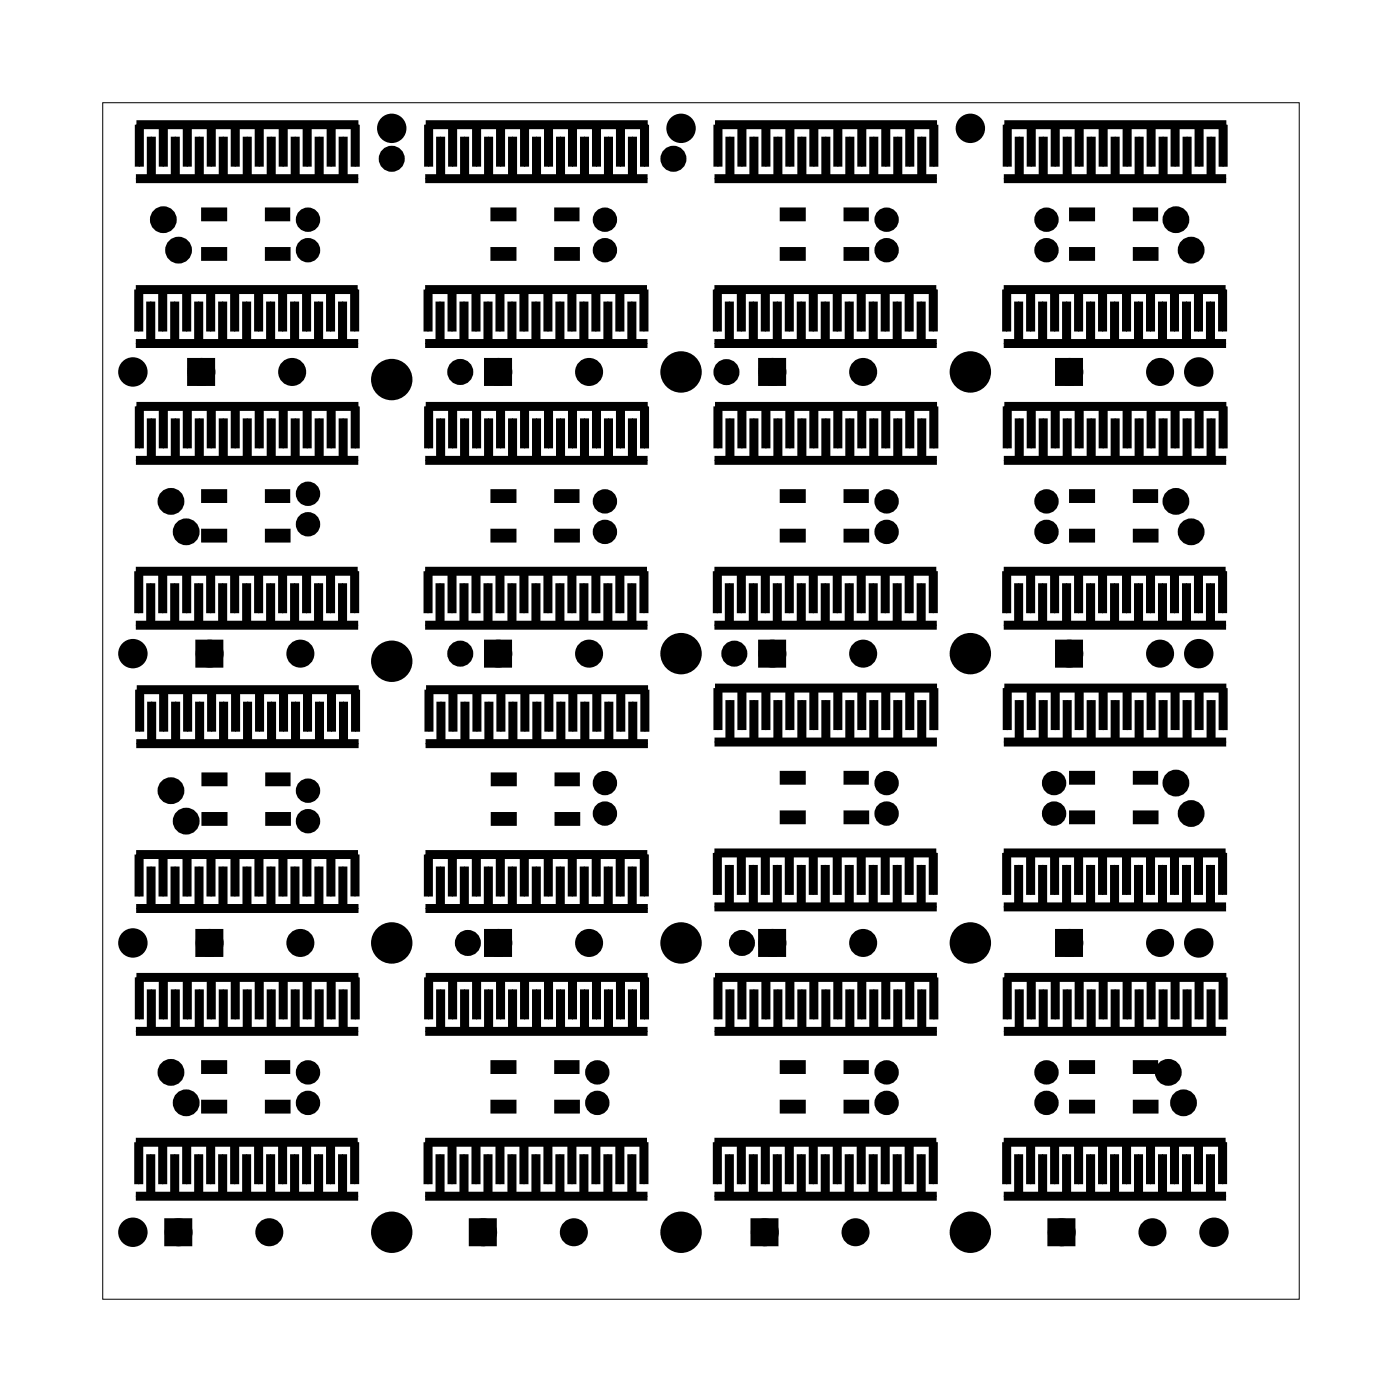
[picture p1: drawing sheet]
<svg xmlns="http://www.w3.org/2000/svg" width="117mm" height="117mm" viewBox="0 0 117 117" stroke-linecap="round" stroke-linejoin="round" font-family="sans-serif">
<g fill="none" stroke="#000" stroke-width=".08">
<path d="M8.6 8.6h99.8v99.8h-99.8zM11.3 14.9h18.6M11.4 10.4h18.5M11.6 10.4v3.5M12.6 11.4v3.5M13.6 10.4v3.5M14.6 11.4v3.5M15.6 10.4v3.5M16.6 11.4v3.5M17.6 10.4v3.5M18.6 11.4v3.5M19.6 10.4v3.5"/>
<path d="M20.6 11.4v3.5M21.6 10.4v3.5M22.6 11.4v3.5M23.6 10.4v3.5M24.6 11.4v3.5M25.6 10.4v3.5M26.6 11.4v3.5M27.6 10.4v3.5M28.6 11.4v3.5M29.6 10.4v3.5M35.5 14.9h18.5M35.5 10.4h18.5"/>
<path d="M35.8 10.4v3.5M36.8 11.4v3.5M37.8 10.4v3.5M38.8 11.4v3.5M39.8 10.4v3.5M40.8 11.4v3.5M41.8 10.4v3.5M42.8 11.4v3.5M43.8 10.4v3.5M44.8 11.4v3.5M45.8 10.4v3.5M46.8 11.4v3.5"/>
<path d="M47.8 10.4v3.5M48.8 11.4v3.5M49.8 10.4v3.5M50.8 11.4v3.5M51.8 10.4v3.5M52.8 11.4v3.5M53.8 10.4v3.5M59.6 14.9h18.5M59.6 10.4h18.6M59.9 10.4v3.5M60.9 11.4v3.5M61.9 10.4v3.5"/>
<path d="M62.9 11.4v3.5M63.9 10.4v3.5M64.9 11.4v3.5M65.9 10.4v3.5M66.9 11.4v3.5M67.9 10.4v3.5M68.9 11.4v3.5M69.9 10.4v3.5M70.9 11.4v3.5M71.9 10.4v3.5M72.9 11.4v3.5M73.9 10.4v3.5"/>
<path d="M74.9 11.4v3.5M75.9 10.4v3.5M76.9 11.4v3.5M77.9 10.4v3.5M83.7 14.9h18.6M83.8 10.4h18.5M84 10.4v3.5M85 11.4v3.5M86 10.4v3.5M87 11.4v3.5M88 10.4v3.5M89 11.4v3.5"/>
<path d="M90 10.4v3.5M91 11.4v3.5M92 10.4v3.5M93 11.4v3.5M94 10.4v3.5M95 11.4v3.5M96 10.4v3.5M97 11.4v3.5M98 10.4v3.5M99 11.4v3.5M100 10.4v3.5M101 11.4v3.5"/>
<path d="M102 10.4v3.5M11.3 24.2h18.5M11.3 28.7h18.6M11.3 38.4h18.6M11.4 33.9h18.5M11.6 24.2v3.5M11.6 33.9v3.5M12.6 25.2v3.5M12.6 34.9v3.5M13.6 24.2v3.5M13.6 33.9v3.5M14.6 25.2v3.5"/>
<path d="M14.6 34.9v3.5M15.6 24.2v3.5M15.6 33.9v3.5M16.6 25.2v3.5M16.6 34.9v3.5M17.6 24.2v3.5M17.6 33.9v3.5M18.6 25.2v3.5M18.6 34.9v3.5M19.6 24.2v3.5M19.6 33.9v3.5M20.6 25.2v3.5"/>
<path d="M20.6 34.9v3.5M21.6 24.2v3.5M21.6 33.9v3.5M22.6 25.2v3.5M22.6 34.9v3.5M23.6 24.2v3.5M23.6 33.9v3.5M24.6 25.2v3.5M24.6 34.9v3.5M25.6 24.2v3.5M25.6 33.9v3.5M26.6 25.2v3.5"/>
<path d="M26.6 34.9v3.5M27.6 24.2v3.5M27.6 33.9v3.5M28.6 25.2v3.5M28.6 34.9v3.5M29.6 24.1v3.5M29.6 33.9v3.5M35.5 24.2h18.5M35.5 28.7h18.5M35.5 38.4h18.5M35.5 33.9h18.5M35.7 24.2v3.5"/>
<path d="M35.8 33.9v3.5M36.7 25.2v3.5M36.8 34.9v3.5M37.7 24.2v3.5M37.8 33.9v3.5M38.7 25.2v3.5M38.8 34.9v3.5M39.7 24.2v3.5M39.8 33.9v3.5M40.7 25.2v3.5M40.8 34.9v3.5M41.7 24.2v3.5"/>
<path d="M41.8 33.9v3.5M42.7 25.2v3.5M42.8 34.9v3.5M43.7 24.2v3.5M43.8 33.9v3.5M44.7 25.2v3.5M44.8 34.9v3.5M45.7 24.2v3.5M45.8 33.9v3.5M46.7 25.2v3.5M46.8 34.9v3.5M47.7 24.2v3.5"/>
<path d="M47.8 33.9v3.5M48.7 25.2v3.5M48.8 34.9v3.5M49.7 24.2v3.5M49.8 33.9v3.5M50.7 25.2v3.5M50.8 34.9v3.5M51.7 24.2v3.5M51.8 33.9v3.5M52.7 25.2v3.5M52.8 34.9v3.5M53.7 24.1v3.5"/>
<path d="M53.8 33.9v3.5M59.6 24.2h18.5M59.6 28.7h18.5M59.6 38.4h18.5M59.6 33.9h18.6M59.8 24.2v3.5M59.9 33.9v3.5M60.8 25.2v3.5M60.9 34.9v3.5M61.8 24.2v3.5M61.9 33.9v3.5M62.8 25.2v3.5"/>
<path d="M62.9 34.9v3.5M63.8 24.2v3.5M63.9 33.9v3.5M64.8 25.2v3.5M64.9 34.9v3.5M65.8 24.2v3.5M65.9 33.9v3.5M66.8 25.2v3.5M66.9 34.9v3.5M67.8 24.2v3.5M67.9 33.9v3.5M68.8 25.2v3.5"/>
<path d="M68.9 34.9v3.5M69.8 24.2v3.5M69.9 33.9v3.5M70.8 25.2v3.5M70.9 34.9v3.5M71.8 24.2v3.5M71.9 33.9v3.5M72.8 25.2v3.5M72.9 34.9v3.5M73.8 24.2v3.5M73.9 33.9v3.5M74.8 25.2v3.5"/>
<path d="M74.9 34.9v3.5M75.8 24.2v3.5M75.9 33.9v3.5M76.8 25.2v3.5M76.9 34.9v3.5M77.8 24.1v3.5M77.9 33.9v3.5M83.7 24.2h18.5M83.7 28.7h18.6M83.7 38.4h18.6M83.8 33.9h18.5M84 24.2v3.5"/>
<path d="M84 33.9v3.5M85 25.2v3.5M85 34.9v3.5M86 24.2v3.5M86 33.9v3.5M87 25.2v3.5M87 34.9v3.5M88 24.2v3.5M88 33.9v3.5M89 25.2v3.5M89 34.9v3.5M90 24.2v3.5"/>
<path d="M90 33.9v3.5M91 25.2v3.5M91 34.9v3.5M92 24.2v3.5M92 33.9v3.5M93 25.2v3.5M93 34.9v3.5M94 24.2v3.5M94 33.9v3.5M95 25.2v3.5M95 34.9v3.5M96 24.2v3.5"/>
<path d="M96 33.9v3.5M97 25.2v3.5M97 34.9v3.5M98 24.2v3.5M98 33.9v3.5M99 25.2v3.5M99 34.9v3.5M100 24.2v3.5M100 33.9v3.5M101 25.2v3.5M101 34.9v3.5M102 24.1v3.5"/>
<path d="M102 33.9v3.5M11.3 47.6h18.5M11.3 52.1h18.6M11.4 57.5h18.5M11.6 47.6v3.5M11.6 57.5v3.5M12.6 48.6v3.5M12.6 58.5v3.5M13.6 47.6v3.5M13.6 57.5v3.5M14.6 48.6v3.5M14.6 58.5v3.5"/>
<path d="M15.6 47.6v3.5M15.6 57.5v3.5M16.6 48.6v3.5M16.6 58.5v3.5M17.6 47.6v3.5M17.6 57.5v3.5M18.6 48.6v3.5M18.6 58.5v3.5M19.6 47.6v3.5M19.6 57.5v3.5M20.6 48.6v3.5M20.6 58.5v3.5"/>
<path d="M21.6 47.6v3.5M21.6 57.5v3.5M22.6 48.6v3.5M22.6 58.5v3.5M23.6 47.6v3.5M23.6 57.5v3.5M24.6 48.6v3.5M24.6 58.5v3.5M25.6 47.6v3.5M25.6 57.5v3.5M26.6 48.6v3.5M26.6 58.5v3.5"/>
<path d="M27.6 47.6v3.5M27.6 57.5v3.5M28.6 48.6v3.5M28.6 58.5v3.5M29.6 47.6v3.5M29.7 57.5v3.5M35.5 47.6h18.5M35.5 52.1h18.5M35.5 57.5h18.6M35.7 47.6v3.5M35.8 57.5v3.5M36.7 48.6v3.5"/>
<path d="M36.8 58.5v3.5M37.7 47.6v3.5M37.8 57.5v3.5M38.7 48.6v3.5M38.8 58.5v3.5M39.7 47.6v3.5M39.8 57.5v3.5M40.7 48.6v3.5M40.8 58.5v3.5M41.7 47.6v3.5M41.8 57.5v3.5M42.7 48.6v3.5"/>
<path d="M42.8 58.5v3.5M43.7 47.6v3.5M43.8 57.5v3.5M44.7 48.6v3.5M44.8 58.5v3.5M45.7 47.6v3.5M45.8 57.5v3.5M46.7 48.6v3.5M46.8 58.5v3.5M47.7 47.6v3.5M47.8 57.5v3.5M48.7 48.6v3.5"/>
<path d="M48.8 58.5v3.5M49.7 47.6v3.5M49.8 57.5v3.5M50.7 48.6v3.5M50.8 58.5v3.5M51.7 47.6v3.5M51.8 57.5v3.5M52.7 48.6v3.5M52.8 58.5v3.5M53.7 47.6v3.5M53.8 57.5v3.5M59.6 47.6h18.5"/>
<path d="M59.6 52.1h18.5M59.6 57.4h18.6M59.8 47.6v3.5M59.9 57.4v3.5M60.8 48.6v3.5M60.9 58.4v3.5M61.8 47.6v3.5M61.9 57.4v3.5M62.8 48.6v3.5M62.9 58.4v3.5M63.8 47.6v3.5M63.9 57.4v3.5"/>
<path d="M64.8 48.6v3.5M64.9 58.4v3.5M65.8 47.6v3.5M65.9 57.4v3.5M66.8 48.6v3.5M66.9 58.4v3.5M67.8 47.6v3.5M67.9 57.4v3.5M68.8 48.6v3.5M68.9 58.4v3.5M69.8 47.6v3.5M69.9 57.4v3.5"/>
<path d="M70.8 48.6v3.5M70.9 58.4v3.5M71.8 47.6v3.5M71.9 57.4v3.5M72.8 48.6v3.5M72.9 58.4v3.5M73.8 47.6v3.5M73.9 57.4v3.5M74.8 48.6v3.5M74.9 58.4v3.5M75.8 47.6v3.5M75.9 57.4v3.5"/>
<path d="M76.8 48.6v3.5M76.9 58.4v3.5M77.8 47.6v3.5M77.9 57.4v3.5M83.7 47.6h18.5M83.7 52.1h18.6M83.8 57.4h18.5M84 47.6v3.5M84 57.4v3.5M85 48.6v3.5M85 58.4v3.5M86 47.6v3.5"/>
<path d="M86 57.4v3.5M87 48.6v3.5M87 58.4v3.5M88 47.6v3.5M88 57.4v3.5M89 48.6v3.5M89 58.4v3.5M90 47.6v3.5M90 57.4v3.5M91 48.6v3.5M91 58.4v3.5M92 47.6v3.5"/>
<path d="M92 57.4v3.5M93 48.6v3.5M93 58.4v3.5M94 47.6v3.5M94 57.4v3.5M95 48.6v3.5M95 58.4v3.5M96 47.6v3.5M96 57.4v3.5M97 48.6v3.5M97 58.4v3.5M98 47.6v3.5"/>
<path d="M98 57.4v3.5M99 48.6v3.5M99 58.4v3.5M100 47.6v3.5M100 57.4v3.5M101 48.6v3.5M101 58.4v3.5M102 47.6v3.5M102 57.4v3.5M11.4 71.3h18.5M11.4 75.8h18.5M11.4 62h18.5"/>
<path d="M11.6 71.3v3.5M12.6 72.3v3.5M13.6 71.3v3.5M14.6 72.3v3.5M15.6 71.3v3.5M16.6 72.3v3.5M17.6 71.3v3.5M18.6 72.3v3.5M19.6 71.3v3.5M20.6 72.3v3.5M21.6 71.3v3.5M22.6 72.3v3.5"/>
<path d="M23.6 71.3v3.5M24.6 72.3v3.5M25.6 71.3v3.5M26.6 72.3v3.5M27.6 71.3v3.5M28.6 72.3v3.5M29.6 71.3v3.5M35.5 71.3h18.5M35.5 75.8h18.5M35.5 62h18.5M35.7 71.3v3.5M36.7 72.3v3.5"/>
<path d="M37.7 71.3v3.5M38.7 72.3v3.5M39.7 71.3v3.5M40.7 72.3v3.5M41.7 71.3v3.5M42.7 72.3v3.5M43.7 71.3v3.5M44.7 72.3v3.5M45.7 71.3v3.5M46.7 72.3v3.5M47.7 71.3v3.5M48.7 72.3v3.5"/>
<path d="M49.7 71.3v3.5M50.7 72.3v3.5M51.7 71.3v3.5M52.7 72.3v3.5M53.7 71.3v3.5M59.6 71.1h18.5M59.6 75.6h18.5M59.6 61.9h18.5M59.8 71.1v3.5M60.8 72.1v3.5M61.8 71.1v3.5M62.8 72.1v3.5"/>
<path d="M63.8 71.1v3.5M64.8 72.1v3.5M65.8 71.1v3.5M66.8 72.1v3.5M67.8 71.1v3.5M68.8 72.1v3.5M69.8 71.1v3.5M70.8 72.1v3.5M71.8 71.1v3.5M72.8 72.1v3.5M73.8 71.1v3.5M74.8 72.1v3.5"/>
<path d="M75.8 71.1v3.5M76.8 72.1v3.5M77.8 71.1v3.5M83.7 71.1h18.5M83.7 75.6h18.6M83.7 61.9h18.6M84 71.1v3.5M85 72.1v3.5M86 71.1v3.5M87 72.1v3.5M88 71.1v3.5M89 72.1v3.5"/>
<path d="M90 71.1v3.5M91 72.1v3.5M92 71.1v3.5M93 72.1v3.5M94 71.1v3.5M95 72.1v3.5M96 71.1v3.5M97 72.1v3.5M98 71.1v3.5M99 72.1v3.5M100 71.1v3.5M101 72.1v3.5"/>
<path d="M102 71.1v3.5M11.3 95.3h18.5M11.3 99.8h18.6M11.3 86h18.6M11.4 81.5h18.5M11.6 95.3v3.5M11.6 81.5v3.5M12.6 96.3v3.5M12.6 82.5v3.5M13.6 95.3v3.5M13.6 81.5v3.5M14.6 96.3v3.5"/>
<path d="M14.6 82.5v3.5M15.6 95.3v3.5M15.6 81.5v3.5M16.6 96.3v3.5M16.6 82.5v3.5M17.6 95.3v3.5M17.6 81.5v3.5M18.6 96.3v3.5M18.6 82.5v3.5M19.6 95.3v3.5M19.6 81.5v3.5M20.6 96.3v3.5"/>
<path d="M20.6 82.5v3.5M21.6 95.3v3.5M21.6 81.5v3.5M22.6 96.3v3.5M22.6 82.5v3.5M23.6 95.3v3.5M23.6 81.5v3.5M24.6 96.3v3.5M24.6 82.5v3.5M25.6 95.3v3.5M25.6 81.5v3.5M26.6 96.3v3.5"/>
<path d="M26.6 82.5v3.5M27.6 95.3v3.5M27.6 81.5v3.5M28.6 96.3v3.5M28.6 82.5v3.5M29.6 95.3v3.5M29.6 81.5v3.5M35.5 95.3h18.5M35.5 99.8h18.5M35.5 86h18.5M35.5 81.5h18.5M35.7 95.3v3.5"/>
<path d="M35.8 81.5v3.5M36.7 96.3v3.5M36.8 82.5v3.5M37.7 95.3v3.5M37.8 81.5v3.5M38.7 96.3v3.5M38.8 82.5v3.5M39.7 95.3v3.5M39.8 81.5v3.5M40.7 96.3v3.5M40.8 82.5v3.5M41.7 95.3v3.5"/>
<path d="M41.8 81.5v3.5M42.7 96.3v3.5M42.8 82.5v3.5M43.7 95.3v3.5M43.8 81.5v3.5M44.7 96.3v3.5M44.8 82.5v3.5M45.7 95.3v3.5M45.8 81.5v3.5M46.7 96.3v3.5M46.8 82.5v3.5M47.7 95.3v3.5"/>
<path d="M47.8 81.5v3.5M48.7 96.3v3.5M48.8 82.5v3.5M49.7 95.3v3.5M49.8 81.5v3.5M50.7 96.3v3.5M50.8 82.5v3.5M51.7 95.3v3.5M51.8 81.5v3.5M52.7 96.3v3.5M52.8 82.5v3.5M53.7 95.3v3.5"/>
<path d="M53.8 81.5v3.5M59.6 95.3h18.5M59.6 99.8h18.5M59.6 86h18.5M59.6 81.5h18.6M59.8 95.3v3.5M59.9 81.5v3.5M60.8 96.3v3.5M60.9 82.5v3.5M61.8 95.3v3.5M61.9 81.5v3.5M62.8 96.3v3.5"/>
<path d="M62.9 82.5v3.5M63.8 95.3v3.5M63.9 81.5v3.5M64.8 96.3v3.5M64.9 82.5v3.5M65.8 95.3v3.5M65.9 81.5v3.5M66.8 96.3v3.5M66.9 82.5v3.5M67.8 95.3v3.5M67.9 81.5v3.5M68.8 96.3v3.5"/>
<path d="M68.9 82.5v3.5M69.8 95.3v3.5M69.9 81.5v3.5M70.8 96.3v3.5M70.9 82.5v3.5M71.8 95.3v3.5M71.9 81.5v3.5M72.8 96.3v3.5M72.9 82.5v3.5M73.8 95.3v3.5M73.9 81.5v3.5M74.8 96.3v3.5"/>
<path d="M74.9 82.5v3.5M75.8 95.3v3.5M75.9 81.5v3.5M76.8 96.3v3.5M76.9 82.5v3.5M77.8 95.3v3.5M77.9 81.5v3.5M83.7 95.3h18.5M83.7 99.8h18.6M83.7 86h18.6M83.8 81.5h18.5M84 95.3v3.5"/>
<path d="M84 81.5v3.5M85 96.3v3.5M85 82.5v3.5M86 95.3v3.5M86 81.5v3.5M87 96.3v3.5M87 82.5v3.5M88 95.3v3.5M88 81.5v3.5M89 96.3v3.5M89 82.5v3.5M90 95.3v3.5"/>
<path d="M90 81.5v3.5M91 96.3v3.5M91 82.5v3.5M92 95.3v3.5M92 81.5v3.5M93 96.3v3.5M93 82.5v3.5M94 95.3v3.5M94 81.5v3.5M95 96.3v3.5M95 82.5v3.5M96 95.3v3.5"/>
<path d="M96 81.5v3.5M97 96.3v3.5M97 82.5v3.5M98 95.3v3.5M98 81.5v3.5M99 96.3v3.5M99 82.5v3.5M100 95.3v3.5M100 81.5v3.5M101 96.3v3.5M101 82.5v3.5M102 95.3v3.5"/>
<path d="M102 81.5v3.5"/>
</g>
<g fill="#000">
<circle cx="13.6" cy="18.3" r=".74"/>
<circle cx="25.7" cy="18.3" r=".64"/>
<circle cx="32.7" cy="10.7" r="1.1"/>
<circle cx="32.7" cy="13.2" r=".7"/>
<circle cx="50.5" cy="18.3" r=".64"/>
<circle cx="56.2" cy="13.2" r=".7"/>
<circle cx="56.8" cy="10.7" r="1.1"/>
<circle cx="73.9" cy="18.3" r=".64"/>
<circle cx="80.9" cy="10.7" r="1.1"/>
<circle cx="87.3" cy="18.3" r=".64"/>
<circle cx="98.1" cy="18.3" r=".74"/>
<circle cx="11.1" cy="31" r="1.1"/>
<circle cx="14.9" cy="20.9" r=".74"/>
<circle cx="16.8" cy="31" r=".79"/>
<circle cx="24.4" cy="31" r=".79"/>
<circle cx="25.7" cy="20.9" r=".64"/>
<circle cx="32.7" cy="31.7" r="1.6"/>
<circle cx="38.4" cy="31" r=".7"/>
<circle cx="41.6" cy="31" r=".79"/>
<circle cx="49.1" cy="31" r=".79"/>
<circle cx="50.5" cy="20.9" r=".64"/>
<circle cx="56.8" cy="31" r="1.6"/>
<circle cx="60.6" cy="31" r=".7"/>
<circle cx="64.4" cy="31" r=".79"/>
<circle cx="72" cy="31" r=".79"/>
<circle cx="73.9" cy="20.9" r=".64"/>
<circle cx="80.9" cy="31" r="1.6"/>
<circle cx="87.3" cy="20.9" r=".64"/>
<circle cx="89.2" cy="31" r=".79"/>
<circle cx="96.8" cy="31" r=".79"/>
<circle cx="99.3" cy="20.9" r=".74"/>
<circle cx="100" cy="31" r="1.1"/>
<circle cx="11.1" cy="54.5" r="1.1"/>
<circle cx="14.3" cy="41.8" r=".74"/>
<circle cx="15.5" cy="44.4" r=".74"/>
<circle cx="17.5" cy="54.5" r=".79"/>
<circle cx="25.1" cy="54.5" r=".79"/>
<circle cx="25.7" cy="43.7" r=".64"/>
<circle cx="25.7" cy="41.2" r=".64"/>
<circle cx="32.7" cy="55.2" r="1.6"/>
<circle cx="38.4" cy="54.5" r=".7"/>
<circle cx="41.6" cy="54.5" r=".79"/>
<circle cx="49.1" cy="54.5" r=".79"/>
<circle cx="50.5" cy="44.4" r=".64"/>
<circle cx="50.5" cy="41.8" r=".64"/>
<circle cx="56.8" cy="54.5" r="1.6"/>
<circle cx="61.2" cy="54.5" r=".7"/>
<circle cx="64.4" cy="54.5" r=".79"/>
<circle cx="72" cy="54.5" r=".79"/>
<circle cx="73.9" cy="44.4" r=".64"/>
<circle cx="73.9" cy="41.8" r=".64"/>
<circle cx="80.9" cy="54.5" r="1.6"/>
<circle cx="87.3" cy="44.4" r=".64"/>
<circle cx="87.3" cy="41.8" r=".64"/>
<circle cx="89.2" cy="54.5" r=".79"/>
<circle cx="96.8" cy="54.5" r=".79"/>
<circle cx="98.1" cy="41.8" r=".74"/>
<circle cx="99.3" cy="44.4" r=".74"/>
<circle cx="100" cy="54.5" r="1.1"/>
<circle cx="11.1" cy="78.6" r="1.1"/>
<circle cx="14.3" cy="65.9" r=".74"/>
<circle cx="15.5" cy="68.5" r=".74"/>
<circle cx="17.5" cy="78.6" r=".79"/>
<circle cx="25.1" cy="78.6" r=".79"/>
<circle cx="25.7" cy="65.9" r=".64"/>
<circle cx="25.7" cy="68.5" r=".64"/>
<circle cx="32.7" cy="78.6" r="1.6"/>
<circle cx="39" cy="78.6" r=".7"/>
<circle cx="41.6" cy="78.6" r=".79"/>
<circle cx="49.1" cy="78.6" r=".79"/>
<circle cx="50.5" cy="65.3" r=".64"/>
<circle cx="50.5" cy="67.9" r=".64"/>
<circle cx="56.8" cy="78.6" r="1.6"/>
<circle cx="61.9" cy="78.6" r=".7"/>
<circle cx="64.4" cy="78.6" r=".79"/>
<circle cx="72" cy="78.6" r=".79"/>
<circle cx="73.9" cy="65.3" r=".64"/>
<circle cx="73.9" cy="67.9" r=".64"/>
<circle cx="80.9" cy="78.6" r="1.6"/>
<circle cx="87.9" cy="65.3" r=".64"/>
<circle cx="87.9" cy="67.9" r=".64"/>
<circle cx="89.2" cy="78.6" r=".79"/>
<circle cx="96.8" cy="78.6" r=".79"/>
<circle cx="98.1" cy="65.3" r=".74"/>
<circle cx="99.3" cy="67.9" r=".74"/>
<circle cx="100" cy="78.6" r="1.1"/>
<circle cx="14.3" cy="89.4" r=".74"/>
<circle cx="15.5" cy="92" r=".74"/>
<circle cx="25.7" cy="89.4" r=".64"/>
<circle cx="25.7" cy="92" r=".64"/>
<circle cx="49.8" cy="89.4" r=".64"/>
<circle cx="49.8" cy="92" r=".64"/>
<circle cx="73.9" cy="89.4" r=".64"/>
<circle cx="73.9" cy="92" r=".64"/>
<circle cx="87.3" cy="89.4" r=".64"/>
<circle cx="87.3" cy="92" r=".64"/>
<circle cx="97.4" cy="89.4" r=".74"/>
<circle cx="98.7" cy="92" r=".74"/>
<circle cx="11.1" cy="102.8" r="1.1"/>
<circle cx="14.9" cy="102.8" r=".79"/>
<circle cx="22.5" cy="102.8" r=".79"/>
<circle cx="32.7" cy="102.8" r="1.6"/>
<circle cx="40.3" cy="102.8" r=".79"/>
<circle cx="47.9" cy="102.8" r=".79"/>
<circle cx="56.8" cy="102.8" r="1.6"/>
<circle cx="63.8" cy="102.8" r=".79"/>
<circle cx="71.4" cy="102.8" r=".79"/>
<circle cx="80.9" cy="102.8" r="1.6"/>
<circle cx="88.6" cy="102.8" r=".79"/>
<circle cx="96.1" cy="102.8" r=".79"/>
<circle cx="101.3" cy="102.8" r="1.1"/>
</g>
<g fill="none" stroke="#000" stroke-width=".76" stroke-linecap="butt">
<path d="M16 30.2h1.6v1.6h-1.6zM40.8 30.2h1.5v1.6h-1.5zM63.6 30.2h1.6v1.6h-1.6zM88.4 30.2h1.6v1.6h-1.6zM16.7 53.7h1.5v1.6h-1.5zM40.8 53.7h1.5v1.6h-1.5zM63.6 53.7h1.6v1.6h-1.6zM88.4 53.7h1.6v1.6h-1.6zM16.7 77.9h1.5v1.5h-1.5zM40.8 77.9h1.5v1.5h-1.5zM63.6 77.9h1.6v1.5h-1.6zM88.4 77.9h1.6v1.5h-1.6z"/>
<path d="M14.1 102h1.6v1.6h-1.6zM39.5 102h1.6v1.6h-1.6zM63 102h1.6v1.6h-1.6zM87.7 102h1.6v1.6h-1.6z"/>
<circle cx="13.6" cy="18.3" r=".74"/>
<circle cx="25.7" cy="18.3" r=".64"/>
<circle cx="32.7" cy="13.2" r=".7"/>
<circle cx="50.5" cy="18.3" r=".64"/>
<circle cx="56.2" cy="13.2" r=".7"/>
<circle cx="73.9" cy="18.3" r=".64"/>
<circle cx="87.3" cy="18.3" r=".64"/>
<circle cx="98.1" cy="18.3" r=".74"/>
<circle cx="14.9" cy="20.9" r=".74"/>
<circle cx="16.8" cy="31" r=".79"/>
<circle cx="24.4" cy="31" r=".79"/>
<circle cx="25.7" cy="20.9" r=".64"/>
<circle cx="38.4" cy="31" r=".7"/>
<circle cx="41.6" cy="31" r=".79"/>
<circle cx="49.1" cy="31" r=".79"/>
<circle cx="50.5" cy="20.9" r=".64"/>
<circle cx="60.6" cy="31" r=".7"/>
<circle cx="64.4" cy="31" r=".79"/>
<circle cx="72" cy="31" r=".79"/>
<circle cx="73.9" cy="20.9" r=".64"/>
<circle cx="87.3" cy="20.9" r=".64"/>
<circle cx="89.2" cy="31" r=".79"/>
<circle cx="96.8" cy="31" r=".79"/>
<circle cx="99.3" cy="20.9" r=".74"/>
<circle cx="14.3" cy="41.8" r=".74"/>
<circle cx="15.5" cy="44.4" r=".74"/>
<circle cx="17.5" cy="54.5" r=".79"/>
<circle cx="25.1" cy="54.5" r=".79"/>
<circle cx="25.7" cy="41.2" r=".64"/>
<circle cx="25.7" cy="43.7" r=".64"/>
<circle cx="38.4" cy="54.5" r=".7"/>
<circle cx="41.6" cy="54.5" r=".79"/>
<circle cx="49.1" cy="54.5" r=".79"/>
<circle cx="50.5" cy="41.8" r=".64"/>
<circle cx="50.5" cy="44.4" r=".64"/>
<circle cx="61.2" cy="54.5" r=".7"/>
<circle cx="64.4" cy="54.5" r=".79"/>
<circle cx="72" cy="54.5" r=".79"/>
<circle cx="73.9" cy="41.8" r=".64"/>
<circle cx="73.9" cy="44.4" r=".64"/>
<circle cx="87.3" cy="41.8" r=".64"/>
<circle cx="87.3" cy="44.4" r=".64"/>
<circle cx="89.2" cy="54.5" r=".79"/>
<circle cx="96.8" cy="54.5" r=".79"/>
<circle cx="98.1" cy="41.8" r=".74"/>
<circle cx="99.3" cy="44.4" r=".74"/>
<circle cx="14.3" cy="65.9" r=".74"/>
<circle cx="15.5" cy="68.5" r=".74"/>
<circle cx="17.5" cy="78.6" r=".79"/>
<circle cx="25.1" cy="78.6" r=".79"/>
<circle cx="25.7" cy="65.9" r=".64"/>
<circle cx="25.7" cy="68.5" r=".64"/>
<circle cx="39" cy="78.6" r=".7"/>
<circle cx="41.6" cy="78.6" r=".79"/>
<circle cx="49.1" cy="78.6" r=".79"/>
<circle cx="50.5" cy="67.9" r=".64"/>
<circle cx="50.5" cy="65.3" r=".64"/>
<circle cx="61.9" cy="78.6" r=".7"/>
<circle cx="64.4" cy="78.6" r=".79"/>
<circle cx="72" cy="78.6" r=".79"/>
<circle cx="73.9" cy="67.9" r=".64"/>
<circle cx="73.9" cy="65.3" r=".64"/>
<circle cx="87.9" cy="65.3" r=".64"/>
<circle cx="87.9" cy="67.9" r=".64"/>
<circle cx="89.2" cy="78.6" r=".79"/>
<circle cx="96.8" cy="78.6" r=".79"/>
<circle cx="98.1" cy="65.3" r=".74"/>
<circle cx="99.3" cy="67.9" r=".74"/>
<circle cx="14.3" cy="89.4" r=".74"/>
<circle cx="15.5" cy="92" r=".74"/>
<circle cx="25.7" cy="92" r=".64"/>
<circle cx="25.7" cy="89.4" r=".64"/>
<circle cx="49.8" cy="92" r=".64"/>
<circle cx="49.8" cy="89.4" r=".64"/>
<circle cx="73.9" cy="92" r=".64"/>
<circle cx="73.9" cy="89.4" r=".64"/>
<circle cx="87.3" cy="92" r=".64"/>
<circle cx="87.3" cy="89.4" r=".64"/>
<circle cx="97.4" cy="89.4" r=".74"/>
<circle cx="98.7" cy="92" r=".74"/>
<circle cx="14.9" cy="102.8" r=".79"/>
<circle cx="22.5" cy="102.8" r=".79"/>
<circle cx="40.3" cy="102.8" r=".79"/>
<circle cx="47.9" cy="102.8" r=".79"/>
<circle cx="63.8" cy="102.8" r=".79"/>
<circle cx="71.4" cy="102.8" r=".79"/>
<circle cx="88.6" cy="102.8" r=".79"/>
<circle cx="96.1" cy="102.8" r=".79"/>
</g>
<g fill="none" stroke="#000" stroke-width=".75" stroke-linecap="butt">
<path d="M11.3 14.9h18.6M11.4 10.4h18.5M11.6 10.4v3.5M12.6 11.4v3.5M13.6 10.4v3.5M14.6 11.4v3.5M15.6 10.4v3.5M16.6 11.4v3.5M17.6 10.4v3.5M18.6 11.4v3.5M19.6 10.4v3.5M20.6 11.4v3.5"/>
<path d="M21.6 10.4v3.5M22.6 11.4v3.5M23.6 10.4v3.5M24.6 11.4v3.5M25.6 10.4v3.5M26.6 11.4v3.5M27.6 10.4v3.5M28.6 11.4v3.5M29.6 10.4v3.5M35.5 14.9h18.5M35.5 10.4h18.5M35.8 10.4v3.5"/>
<path d="M36.8 11.4v3.5M37.8 10.4v3.5M38.8 11.4v3.5M39.8 10.4v3.5M40.8 11.4v3.5M41.8 10.4v3.5M42.8 11.4v3.5M43.8 10.4v3.5M44.8 11.4v3.5M45.8 10.4v3.5M46.8 11.4v3.5M47.8 10.4v3.5"/>
<path d="M48.8 11.4v3.5M49.8 10.4v3.5M50.8 11.4v3.5M51.8 10.4v3.5M52.8 11.4v3.5M53.8 10.4v3.5M59.6 14.9h18.5M59.6 10.4h18.6M59.9 10.4v3.5M60.9 11.4v3.5M61.9 10.4v3.5M62.9 11.4v3.5"/>
<path d="M63.9 10.4v3.5M64.9 11.4v3.5M65.9 10.4v3.5M66.9 11.4v3.5M67.9 10.4v3.5M68.9 11.4v3.5M69.9 10.4v3.5M70.9 11.4v3.5M71.9 10.4v3.5M72.9 11.4v3.5M73.9 10.4v3.5M74.9 11.4v3.5"/>
<path d="M75.9 10.4v3.5M76.9 11.4v3.5M77.9 10.4v3.5M83.7 14.9h18.6M83.8 10.4h18.5M84 10.4v3.5M85 11.4v3.5M86 10.4v3.5M87 11.4v3.5M88 10.4v3.5M89 11.4v3.5M90 10.4v3.5"/>
<path d="M91 11.4v3.5M92 10.4v3.5M93 11.4v3.5M94 10.4v3.5M95 11.4v3.5M96 10.4v3.5M97 11.4v3.5M98 10.4v3.5M99 11.4v3.5M100 10.4v3.5M101 11.4v3.5M102 10.4v3.5"/>
<path d="M11.3 24.2h18.5M11.3 28.7h18.6M11.3 38.4h18.6M11.4 33.9h18.5M11.6 24.2v3.5M11.6 33.9v3.5M12.6 25.2v3.5M12.6 34.9v3.5M13.6 24.2v3.5M13.6 33.9v3.5M14.6 25.2v3.5M14.6 34.9v3.5"/>
<path d="M15.6 24.2v3.5M15.6 33.9v3.5M16.6 25.2v3.5M16.6 34.9v3.5M17.6 24.2v3.5M17.6 33.9v3.5M18.6 25.2v3.5M18.6 34.9v3.5M19.6 24.2v3.5M19.6 33.9v3.5M20.6 25.2v3.5M20.6 34.9v3.5"/>
<path d="M21.6 24.2v3.5M21.6 33.9v3.5M22.6 25.2v3.5M22.6 34.9v3.5M23.6 24.2v3.5M23.6 33.9v3.5M24.6 25.2v3.5M24.6 34.9v3.5M25.6 24.2v3.5M25.6 33.9v3.5M26.6 25.2v3.5M26.6 34.9v3.5"/>
<path d="M27.6 24.2v3.5M27.6 33.9v3.5M28.6 25.2v3.5M28.6 34.9v3.5M29.6 24.1v3.5M29.6 33.9v3.5M35.5 24.2h18.5M35.5 28.7h18.5M35.5 38.4h18.5M35.5 33.9h18.5M35.7 24.2v3.5M35.8 33.9v3.5"/>
<path d="M36.7 25.2v3.5M36.8 34.9v3.5M37.7 24.2v3.5M37.8 33.9v3.5M38.7 25.2v3.5M38.8 34.9v3.5M39.7 24.2v3.5M39.8 33.9v3.5M40.7 25.2v3.5M40.8 34.9v3.5M41.7 24.2v3.5M41.8 33.9v3.5"/>
<path d="M42.7 25.2v3.5M42.8 34.9v3.5M43.7 24.2v3.5M43.8 33.9v3.5M44.7 25.2v3.5M44.8 34.9v3.5M45.7 24.2v3.5M45.8 33.9v3.5M46.7 25.2v3.5M46.8 34.9v3.5M47.7 24.2v3.5M47.8 33.9v3.5"/>
<path d="M48.7 25.2v3.5M48.8 34.9v3.5M49.7 24.2v3.5M49.8 33.9v3.5M50.7 25.2v3.5M50.8 34.9v3.5M51.7 24.2v3.5M51.8 33.9v3.5M52.7 25.2v3.5M52.8 34.9v3.5M53.7 24.1v3.5M53.8 33.9v3.5"/>
<path d="M59.6 24.2h18.5M59.6 28.7h18.5M59.6 38.4h18.5M59.6 33.9h18.6M59.8 24.2v3.5M59.9 33.9v3.5M60.8 25.2v3.5M60.9 34.9v3.5M61.8 24.2v3.5M61.9 33.9v3.5M62.8 25.2v3.5M62.9 34.9v3.5"/>
<path d="M63.8 24.2v3.5M63.9 33.9v3.5M64.8 25.2v3.5M64.9 34.9v3.5M65.8 24.2v3.5M65.9 33.9v3.5M66.8 25.2v3.5M66.9 34.9v3.5M67.8 24.2v3.5M67.9 33.9v3.5M68.8 25.2v3.5M68.9 34.9v3.5"/>
<path d="M69.8 24.2v3.5M69.9 33.9v3.5M70.8 25.2v3.5M70.9 34.9v3.5M71.8 24.2v3.5M71.9 33.9v3.5M72.8 25.2v3.5M72.9 34.9v3.5M73.8 24.2v3.5M73.9 33.9v3.5M74.8 25.2v3.5M74.9 34.9v3.5"/>
<path d="M75.8 24.2v3.5M75.9 33.9v3.5M76.8 25.2v3.5M76.9 34.9v3.5M77.8 24.1v3.5M77.9 33.9v3.5M83.7 24.2h18.5M83.7 28.7h18.6M83.7 38.4h18.6M83.8 33.9h18.5M84 24.2v3.5M84 33.9v3.5"/>
<path d="M85 25.2v3.5M85 34.9v3.5M86 24.2v3.5M86 33.9v3.5M87 25.2v3.5M87 34.9v3.5M88 24.2v3.5M88 33.9v3.5M89 25.2v3.5M89 34.9v3.5M90 24.2v3.5M90 33.9v3.5"/>
<path d="M91 25.2v3.5M91 34.9v3.5M92 24.2v3.5M92 33.9v3.5M93 25.2v3.5M93 34.9v3.5M94 24.2v3.5M94 33.9v3.5M95 25.2v3.5M95 34.9v3.5M96 24.2v3.5M96 33.9v3.5"/>
<path d="M97 25.2v3.5M97 34.9v3.5M98 24.2v3.5M98 33.9v3.5M99 25.2v3.5M99 34.9v3.5M100 24.2v3.5M100 33.9v3.5M101 25.2v3.5M101 34.9v3.5M102 24.1v3.5M102 33.9v3.5"/>
<path d="M11.3 47.6h18.5M11.3 52.1h18.6M11.4 57.5h18.5M11.6 47.6v3.5M11.6 57.5v3.5M12.6 48.6v3.5M12.6 58.5v3.5M13.6 47.6v3.5M13.6 57.5v3.5M14.6 48.6v3.5M14.6 58.5v3.5M15.6 47.6v3.5"/>
<path d="M15.6 57.5v3.5M16.6 48.6v3.5M16.6 58.5v3.5M17.6 47.6v3.5M17.6 57.5v3.5M18.6 48.6v3.5M18.6 58.5v3.5M19.6 47.6v3.5M19.6 57.5v3.5M20.6 48.6v3.5M20.6 58.5v3.5M21.6 47.6v3.5"/>
<path d="M21.6 57.5v3.5M22.6 48.6v3.5M22.6 58.5v3.5M23.6 47.6v3.5M23.6 57.5v3.5M24.6 48.6v3.5M24.6 58.5v3.5M25.6 47.6v3.5M25.6 57.5v3.5M26.6 48.6v3.5M26.6 58.5v3.5M27.6 47.6v3.5"/>
<path d="M27.6 57.5v3.5M28.6 48.6v3.5M28.6 58.5v3.5M29.6 47.6v3.5M29.7 57.5v3.5M35.5 47.6h18.5M35.5 52.1h18.5M35.5 57.5h18.6M35.7 47.6v3.5M35.8 57.5v3.5M36.7 48.6v3.5M36.8 58.5v3.5"/>
<path d="M37.7 47.6v3.5M37.8 57.5v3.5M38.7 48.6v3.5M38.8 58.5v3.5M39.7 47.6v3.5M39.8 57.5v3.5M40.7 48.6v3.5M40.8 58.5v3.5M41.7 47.6v3.5M41.8 57.5v3.5M42.7 48.6v3.5M42.8 58.5v3.5"/>
<path d="M43.7 47.6v3.5M43.8 57.5v3.5M44.7 48.6v3.5M44.8 58.5v3.5M45.7 47.6v3.5M45.8 57.5v3.5M46.7 48.6v3.5M46.8 58.5v3.5M47.7 47.6v3.5M47.8 57.5v3.5M48.7 48.6v3.5M48.8 58.5v3.5"/>
<path d="M49.7 47.6v3.5M49.8 57.5v3.5M50.7 48.6v3.5M50.8 58.5v3.5M51.7 47.6v3.5M51.8 57.5v3.5M52.7 48.6v3.5M52.8 58.5v3.5M53.7 47.6v3.5M53.8 57.5v3.5M59.6 47.6h18.5M59.6 52.1h18.5"/>
<path d="M59.6 57.4h18.6M59.8 47.6v3.5M59.9 57.4v3.5M60.8 48.6v3.5M60.9 58.4v3.5M61.8 47.6v3.5M61.9 57.4v3.5M62.8 48.6v3.5M62.9 58.4v3.5M63.8 47.6v3.5M63.9 57.4v3.5M64.8 48.6v3.5"/>
<path d="M64.9 58.4v3.5M65.8 47.6v3.5M65.9 57.4v3.5M66.8 48.6v3.5M66.9 58.4v3.5M67.8 47.6v3.5M67.9 57.4v3.5M68.8 48.6v3.5M68.9 58.4v3.5M69.8 47.6v3.5M69.9 57.4v3.5M70.8 48.6v3.5"/>
<path d="M70.9 58.4v3.5M71.8 47.6v3.5M71.9 57.4v3.5M72.8 48.6v3.5M72.9 58.4v3.5M73.8 47.6v3.5M73.9 57.4v3.5M74.8 48.6v3.5M74.9 58.4v3.5M75.8 47.6v3.5M75.9 57.4v3.5M76.8 48.6v3.5"/>
<path d="M76.9 58.4v3.5M77.8 47.6v3.5M77.9 57.4v3.5M83.7 47.6h18.5M83.7 52.1h18.6M83.8 57.4h18.5M84 47.6v3.5M84 57.4v3.5M85 48.6v3.5M85 58.4v3.5M86 47.6v3.5M86 57.4v3.5"/>
<path d="M87 48.6v3.5M87 58.4v3.5M88 47.6v3.5M88 57.4v3.5M89 48.6v3.5M89 58.4v3.5M90 47.6v3.5M90 57.4v3.5M91 48.6v3.5M91 58.4v3.5M92 47.6v3.5M92 57.4v3.5"/>
<path d="M93 48.6v3.5M93 58.4v3.5M94 47.6v3.5M94 57.4v3.5M95 48.6v3.5M95 58.4v3.5M96 47.6v3.5M96 57.4v3.5M97 48.6v3.5M97 58.4v3.5M98 47.6v3.5M98 57.4v3.5"/>
<path d="M99 48.6v3.5M99 58.4v3.5M100 47.6v3.5M100 57.4v3.5M101 48.6v3.5M101 58.4v3.5M102 47.6v3.5M102 57.4v3.5M11.4 71.3h18.5M11.4 75.8h18.5M11.4 62h18.5M11.6 71.3v3.5"/>
<path d="M12.6 72.3v3.5M13.6 71.3v3.5M14.6 72.3v3.5M15.6 71.3v3.5M16.6 72.3v3.5M17.6 71.3v3.5M18.6 72.3v3.5M19.6 71.3v3.5M20.6 72.3v3.5M21.6 71.3v3.5M22.6 72.3v3.5M23.6 71.3v3.5"/>
<path d="M24.6 72.3v3.5M25.6 71.3v3.5M26.6 72.3v3.5M27.6 71.3v3.5M28.6 72.3v3.5M29.6 71.3v3.5M35.5 71.3h18.5M35.5 75.8h18.5M35.5 62h18.5M35.7 71.3v3.5M36.7 72.3v3.5M37.7 71.3v3.5"/>
<path d="M38.7 72.3v3.5M39.7 71.3v3.5M40.7 72.3v3.5M41.7 71.3v3.5M42.7 72.3v3.5M43.7 71.3v3.5M44.7 72.3v3.5M45.7 71.3v3.5M46.7 72.3v3.5M47.7 71.3v3.5M48.7 72.3v3.5M49.7 71.3v3.5"/>
<path d="M50.7 72.3v3.5M51.7 71.3v3.5M52.7 72.3v3.5M53.7 71.3v3.5M59.6 71.1h18.5M59.6 75.6h18.5M59.6 61.9h18.5M59.8 71.1v3.5M60.8 72.1v3.5M61.8 71.1v3.5M62.8 72.1v3.5M63.8 71.1v3.5"/>
<path d="M64.8 72.1v3.5M65.8 71.1v3.5M66.8 72.1v3.5M67.8 71.1v3.5M68.8 72.1v3.5M69.8 71.1v3.5M70.8 72.1v3.5M71.8 71.1v3.5M72.8 72.1v3.5M73.8 71.1v3.5M74.8 72.1v3.5M75.8 71.1v3.5"/>
<path d="M76.8 72.1v3.5M77.8 71.1v3.5M83.7 71.1h18.5M83.7 75.6h18.6M83.7 61.9h18.6M84 71.1v3.5M85 72.1v3.5M86 71.1v3.5M87 72.1v3.5M88 71.1v3.5M89 72.1v3.5M90 71.1v3.5"/>
<path d="M91 72.1v3.5M92 71.1v3.5M93 72.1v3.5M94 71.1v3.5M95 72.1v3.5M96 71.1v3.5M97 72.1v3.5M98 71.1v3.5M99 72.1v3.5M100 71.1v3.5M101 72.1v3.5M102 71.1v3.5"/>
<path d="M11.3 95.3h18.5M11.3 99.8h18.6M11.3 86h18.6M11.4 81.5h18.5M11.6 95.3v3.5M11.6 81.5v3.5M12.6 96.3v3.5M12.6 82.5v3.5M13.6 95.3v3.5M13.6 81.5v3.5M14.6 96.3v3.5M14.6 82.5v3.5"/>
<path d="M15.6 95.3v3.5M15.6 81.5v3.5M16.6 96.3v3.5M16.6 82.5v3.5M17.6 95.3v3.5M17.6 81.5v3.5M18.6 96.3v3.5M18.6 82.5v3.5M19.6 95.3v3.5M19.6 81.5v3.5M20.6 96.3v3.5M20.6 82.5v3.5"/>
<path d="M21.6 95.3v3.5M21.6 81.5v3.5M22.6 96.3v3.5M22.6 82.5v3.5M23.6 95.3v3.5M23.6 81.5v3.5M24.6 96.3v3.5M24.6 82.5v3.5M25.6 95.3v3.5M25.6 81.5v3.5M26.6 96.3v3.5M26.6 82.5v3.5"/>
<path d="M27.6 95.3v3.5M27.6 81.5v3.5M28.6 96.3v3.5M28.6 82.5v3.5M29.6 95.3v3.5M29.6 81.5v3.5M35.5 95.3h18.5M35.5 99.8h18.5M35.5 86h18.5M35.5 81.5h18.5M35.7 95.3v3.5M35.8 81.5v3.5"/>
<path d="M36.7 96.3v3.5M36.8 82.5v3.5M37.7 95.3v3.5M37.8 81.5v3.5M38.7 96.3v3.5M38.8 82.5v3.5M39.7 95.3v3.5M39.8 81.5v3.5M40.7 96.3v3.5M40.8 82.5v3.5M41.7 95.3v3.5M41.8 81.5v3.5"/>
<path d="M42.7 96.3v3.5M42.8 82.5v3.5M43.7 95.3v3.5M43.8 81.5v3.5M44.7 96.3v3.5M44.8 82.5v3.5M45.7 95.3v3.5M45.8 81.5v3.5M46.7 96.3v3.5M46.8 82.5v3.5M47.7 95.3v3.5M47.8 81.5v3.5"/>
<path d="M48.7 96.3v3.5M48.8 82.5v3.5M49.7 95.3v3.5M49.8 81.5v3.5M50.7 96.3v3.5M50.8 82.5v3.5M51.7 95.3v3.5M51.8 81.5v3.5M52.7 96.3v3.5M52.8 82.5v3.5M53.7 95.3v3.5M53.8 81.5v3.5"/>
<path d="M59.6 95.3h18.5M59.6 99.8h18.5M59.6 86h18.5M59.6 81.5h18.6M59.8 95.3v3.5M59.9 81.5v3.5M60.8 96.3v3.5M60.9 82.5v3.5M61.8 95.3v3.5M61.9 81.5v3.5M62.8 96.3v3.5M62.9 82.5v3.5"/>
<path d="M63.8 95.3v3.5M63.9 81.5v3.5M64.8 96.3v3.5M64.9 82.5v3.5M65.8 95.3v3.5M65.9 81.5v3.5M66.8 96.3v3.5M66.9 82.5v3.5M67.8 95.3v3.5M67.9 81.5v3.5M68.8 96.3v3.5M68.9 82.5v3.5"/>
<path d="M69.8 95.3v3.5M69.9 81.5v3.5M70.8 96.3v3.5M70.9 82.5v3.5M71.8 95.3v3.5M71.9 81.5v3.5M72.8 96.3v3.5M72.9 82.5v3.5M73.8 95.3v3.5M73.9 81.5v3.5M74.8 96.3v3.5M74.9 82.5v3.5"/>
<path d="M75.8 95.3v3.5M75.9 81.5v3.5M76.8 96.3v3.5M76.9 82.5v3.5M77.8 95.3v3.5M77.9 81.5v3.5M83.7 95.3h18.5M83.7 99.8h18.6M83.7 86h18.6M83.8 81.5h18.5M84 95.3v3.5M84 81.5v3.5"/>
<path d="M85 96.3v3.5M85 82.5v3.5M86 95.3v3.5M86 81.5v3.5M87 96.3v3.5M87 82.5v3.5M88 95.3v3.5M88 81.5v3.5M89 96.3v3.5M89 82.5v3.5M90 95.3v3.5M90 81.5v3.5"/>
<path d="M91 96.3v3.5M91 82.5v3.5M92 95.3v3.5M92 81.5v3.5M93 96.3v3.5M93 82.5v3.5M94 95.3v3.5M94 81.5v3.5M95 96.3v3.5M95 82.5v3.5M96 95.3v3.5M96 81.5v3.5"/>
<path d="M97 96.3v3.5M97 82.5v3.5M98 95.3v3.5M98 81.5v3.5M99 96.3v3.5M99 82.5v3.5M100 95.3v3.5M100 81.5v3.5M101 96.3v3.5M101 82.5v3.5M102 95.3v3.5M102 81.5v3.5"/>
</g>
<g fill="#000">
<path d="M17.1 17.6h1.6v.6h-1.6zM22.4 17.6h1.5v.6h-1.5zM41.2 17.6h1.6v.6h-1.6zM46.5 17.6h1.5v.6h-1.5zM65.3 17.6h1.6v.6h-1.6zM70.6 17.6h1.6v.6h-1.6zM89.5 17.6h1.5v.6h-1.5zM94.8 17.6h1.5v.6h-1.5zM16 30.2h1.6v1.6h-1.6zM17.1 20.9h1.6v.6h-1.6zM22.4 20.9h1.5v.6h-1.5zM40.8 30.2h1.5v1.6h-1.5z"/>
<path d="M41.2 20.9h1.6v.6h-1.6zM46.5 20.9h1.6v.6h-1.6zM63.6 30.2h1.6v1.6h-1.6zM65.3 20.9h1.6v.6h-1.6zM70.7 20.9h1.5v.6h-1.5zM88.4 30.2h1.6v1.6h-1.6zM89.5 20.9h1.5v.6h-1.5zM94.8 20.9h1.5v.6h-1.5zM16.7 53.7h1.5v1.6h-1.5zM17.1 41.1h1.6v.6h-1.6zM17.1 44.4h1.6v.6h-1.6zM22.4 41.1h1.5v.6h-1.5z"/>
<path d="M22.4 44.4h1.5v.6h-1.5zM40.8 53.7h1.5v1.6h-1.5zM41.2 41.1h1.6v.6h-1.6zM41.2 44.4h1.6v.6h-1.6zM46.5 41.1h1.5v.6h-1.5zM46.5 44.4h1.6v.6h-1.6zM63.6 53.7h1.6v1.6h-1.6zM65.3 41.1h1.6v.6h-1.6zM65.3 44.4h1.6v.6h-1.6zM70.6 41.1h1.6v.6h-1.6zM70.7 44.4h1.5v.6h-1.5zM88.4 53.7h1.6v1.6h-1.6z"/>
<path d="M89.5 41.1h1.5v.6h-1.5zM89.5 44.4h1.5v.6h-1.5zM94.8 41.1h1.5v.6h-1.5zM94.8 44.4h1.5v.6h-1.5zM16.7 77.9h1.5v1.5h-1.5zM17.1 64.7h1.6v.6h-1.6zM17.1 68h1.6v.6h-1.6zM22.4 64.7h1.5v.6h-1.5zM22.4 68h1.6v.6h-1.6zM40.8 77.9h1.5v1.5h-1.5zM41.2 64.7h1.6v.6h-1.6zM41.2 68h1.6v.6h-1.6z"/>
<path d="M46.5 64.7h1.6v.6h-1.6zM46.5 68h1.6v.6h-1.6zM63.6 77.9h1.6v1.5h-1.6zM65.3 64.6h1.6v.6h-1.6zM65.3 67.9h1.6v.6h-1.6zM70.6 64.6h1.6v.6h-1.6zM70.7 67.9h1.5v.6h-1.5zM88.4 77.9h1.6v1.5h-1.6zM89.5 64.6h1.5v.6h-1.5zM89.5 67.9h1.5v.6h-1.5zM94.8 64.6h1.5v.6h-1.5zM94.8 67.9h1.5v.6h-1.5z"/>
<path d="M17.1 88.7h1.6v.6h-1.6zM17.1 92h1.6v.6h-1.6zM22.4 88.7h1.5v.6h-1.5zM22.4 92h1.5v.6h-1.5zM41.2 88.7h1.6v.6h-1.6zM41.2 92h1.6v.6h-1.6zM46.5 88.7h1.5v.6h-1.5zM46.5 92h1.6v.6h-1.6zM65.3 88.7h1.6v.6h-1.6zM65.3 92h1.6v.6h-1.6zM70.6 88.7h1.6v.6h-1.6zM70.7 92h1.5v.6h-1.5z"/>
<path d="M89.5 88.7h1.5v.6h-1.5zM89.5 92h1.5v.6h-1.5zM94.8 88.7h1.5v.6h-1.5zM94.8 92h1.5v.6h-1.5zM14.1 102h1.6v1.6h-1.6zM39.5 102h1.6v1.6h-1.6zM63 102h1.6v1.6h-1.6zM87.7 102h1.6v1.6h-1.6z"/>
</g>
<g fill="none" stroke="#000" stroke-width=".6">
<path d="M17.1 17.6h1.6v.6h-1.6zM41.2 17.6h1.6v.6h-1.6zM65.3 17.6h1.6v.6h-1.6zM89.5 17.6h1.5v.6h-1.5zM17.1 20.9h1.6v.6h-1.6zM41.2 20.9h1.6v.6h-1.6zM65.3 20.9h1.6v.6h-1.6zM89.5 20.9h1.5v.6h-1.5zM17.1 41.1h1.6v.6h-1.6zM17.1 44.4h1.6v.6h-1.6zM41.2 41.1h1.6v.6h-1.6zM41.2 44.4h1.6v.6h-1.6z"/>
<path d="M65.3 41.1h1.6v.6h-1.6zM65.3 44.4h1.6v.6h-1.6zM89.5 41.1h1.5v.6h-1.5zM89.5 44.4h1.5v.6h-1.5zM17.1 64.7h1.6v.6h-1.6zM17.1 68h1.6v.6h-1.6zM41.2 64.7h1.6v.6h-1.6zM41.2 68h1.6v.6h-1.6zM65.3 64.6h1.6v.6h-1.6zM65.3 67.9h1.6v.6h-1.6zM89.5 64.6h1.5v.6h-1.5zM89.5 67.9h1.5v.6h-1.5z"/>
<path d="M17.1 88.7h1.6v.6h-1.6zM17.1 92h1.6v.6h-1.6zM41.2 88.7h1.6v.6h-1.6zM41.2 92h1.6v.6h-1.6zM65.3 88.7h1.6v.6h-1.6zM65.3 92h1.6v.6h-1.6zM89.5 88.7h1.5v.6h-1.5zM89.5 92h1.5v.6h-1.5z"/>
</g>
<g fill="none" stroke="#000" stroke-width=".59">
<path d="M22.4 17.6h1.5v.6h-1.5zM46.5 17.6h1.5v.6h-1.5zM70.6 17.6h1.6v.6h-1.6zM94.8 17.6h1.5v.6h-1.5zM22.4 20.9h1.5v.6h-1.5zM46.5 20.9h1.6v.6h-1.6zM70.7 20.9h1.5v.6h-1.5zM94.8 20.9h1.5v.6h-1.5zM22.4 41.1h1.5v.6h-1.5zM22.4 44.4h1.5v.6h-1.5zM46.5 41.1h1.5v.6h-1.5zM46.5 44.4h1.6v.6h-1.6z"/>
<path d="M70.6 41.1h1.6v.6h-1.6zM70.7 44.4h1.5v.6h-1.5zM94.8 41.1h1.5v.6h-1.5zM94.8 44.4h1.5v.6h-1.5zM22.4 64.7h1.5v.6h-1.5zM22.4 68h1.6v.6h-1.6zM46.5 64.7h1.6v.6h-1.6zM46.5 68h1.6v.6h-1.6zM70.6 64.6h1.6v.6h-1.6zM70.7 67.9h1.5v.6h-1.5zM94.8 64.6h1.5v.6h-1.5zM94.8 67.9h1.5v.6h-1.5z"/>
<path d="M22.4 88.7h1.5v.6h-1.5zM22.4 92h1.5v.6h-1.5zM46.5 88.7h1.5v.6h-1.5zM46.5 92h1.6v.6h-1.6zM70.6 88.7h1.6v.6h-1.6zM70.7 92h1.5v.6h-1.5zM94.8 88.7h1.5v.6h-1.5zM94.8 92h1.5v.6h-1.5z"/>
</g>
<g fill="none" stroke="#000" stroke-width=".25">
<circle cx="32.7" cy="10.7" r="1.1"/>
<circle cx="56.8" cy="10.7" r="1.1"/>
<circle cx="80.9" cy="10.7" r="1.1"/>
<circle cx="11.1" cy="31" r="1.1"/>
<circle cx="32.7" cy="31.7" r="1.6"/>
<circle cx="56.8" cy="31" r="1.6"/>
<circle cx="80.9" cy="31" r="1.6"/>
<circle cx="100" cy="31" r="1.1"/>
<circle cx="11.1" cy="54.5" r="1.1"/>
<circle cx="32.7" cy="55.2" r="1.6"/>
<circle cx="56.8" cy="54.5" r="1.6"/>
<circle cx="80.9" cy="54.5" r="1.6"/>
<circle cx="100" cy="54.5" r="1.1"/>
<circle cx="11.1" cy="78.6" r="1.1"/>
<circle cx="32.7" cy="78.6" r="1.6"/>
<circle cx="56.8" cy="78.6" r="1.6"/>
<circle cx="80.9" cy="78.6" r="1.6"/>
<circle cx="100" cy="78.6" r="1.1"/>
<circle cx="11.1" cy="102.8" r="1.1"/>
<circle cx="32.7" cy="102.8" r="1.6"/>
<circle cx="56.8" cy="102.8" r="1.6"/>
<circle cx="80.9" cy="102.8" r="1.6"/>
<circle cx="101.3" cy="102.8" r="1.1"/>
</g>
</svg>
